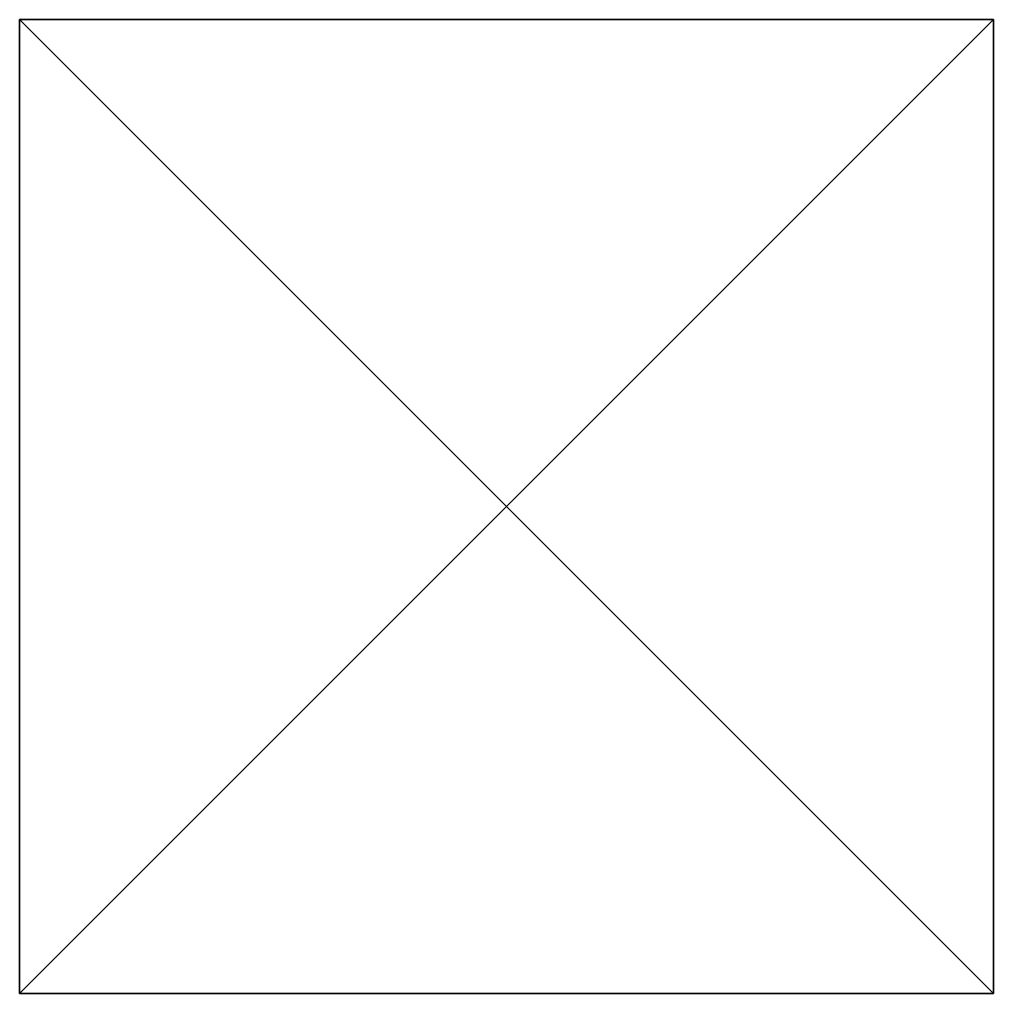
# Model space of a CAD drawing. Extents: x -64 to 64, y -64 to 64.
import ezdxf

# ---------------------------------------------------------------- set-up
doc = ezdxf.new("R2010")
doc.units = 0

msp = doc.modelspace()

# ---------------------------------------------------------------- meshes
at = {"layer": 'OBJECT000', "color": 50}
mesh = msp.add_polyface(dxfattribs=at)
corners = [(-63.999992, -64), (-63.999992, 64), (64, 64), (64, -64), (-63.999992, 64, -2), (-63.999992, -64, -2), (64, -64, -2), (64, 64, -2)]
mesh.append_faces([[corners[k] for k in face] for face in [(1, 3, 0), (5, 7, 4), (4, 0, 5), (6, 2, 7), (7, 1, 4), (5, 3, 6)]], dxfattribs={"vtx0": -1})
mesh.append_faces([[corners[k] for k in face] for face in [(1, 2, 3), (5, 6, 7), (4, 1, 0), (6, 3, 2), (7, 2, 1), (5, 0, 3)]], dxfattribs={"vtx2": -1})

doc.saveas('drawing.dxf')
